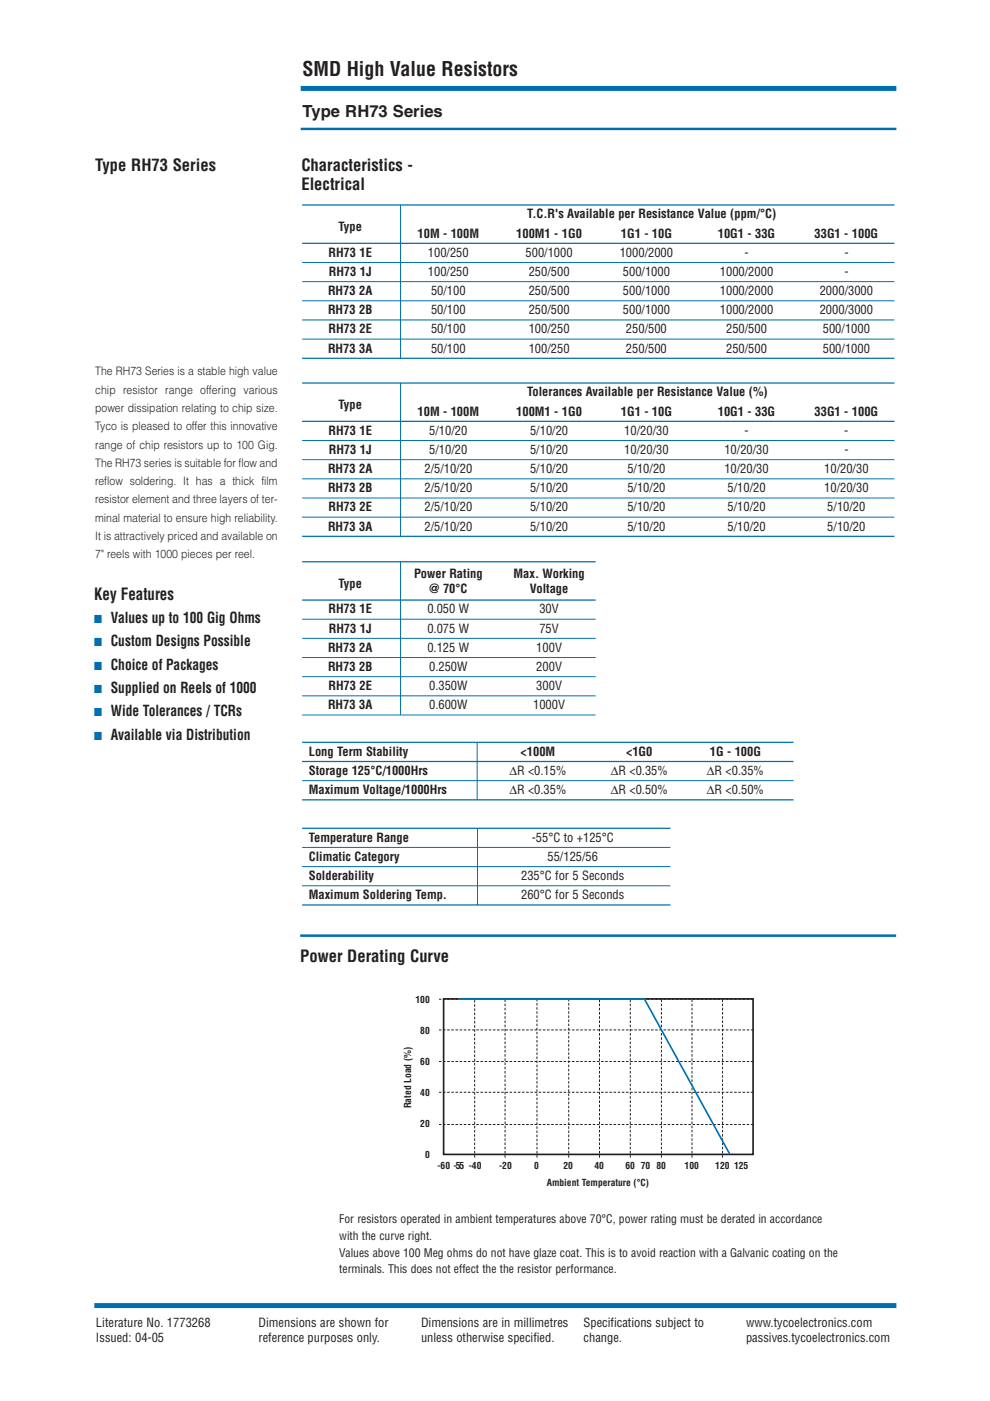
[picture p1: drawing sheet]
<svg xmlns="http://www.w3.org/2000/svg" width="210mm" height="297mm" viewBox="0 0 210 297" stroke-linecap="round" stroke-linejoin="round" font-family="sans-serif">
<defs><g id="words">
<text font-size="4.2" fill="#231f20" x="64.1" y="16.2">SMD High Value Resistors</text>
<g font-size="3.5" fill="#231f20">
<text x="64.1" y="24.8">Type RH73 Series</text>
<text x="20.2" y="36.3">Type RH73 Series</text>
<text x="63.9" y="36.3">Characteristics -</text>
<text x="63.9" y="40.2">Electrical</text>
<text x="20" y="127.1">Key Features</text>
<text x="63.6" y="203.9">Power Derating Curve</text>
</g>
<g font-size="3.2" fill="#231f20">
<text x="23.5" y="132.1">Values up to 100 Gig Ohms</text>
<text x="23.5" y="137">Custom Designs Possible</text>
<text x="23.5" y="142">Choice of Packages</text>
<text x="23.5" y="146.9">Supplied on Reels of 1000</text>
<text x="23.5" y="151.9">Wide Tolerances / TCRs</text>
<text x="23.5" y="156.8">Available via Distribution</text>
</g>
<g font-size="2.6" fill="#231f20">
<text x="111.8" y="46.3">T.C.R's Available per Resistance Value (ppm/°C)</text>
<text x="71.8" y="49">Type</text>
<text x="88.5" y="50.4">10M - 100M</text>
<text x="109.5" y="50.4">100M1 - 1G0</text>
<text x="131.6" y="50.4">1G1 - 10G</text>
<text x="152.2" y="50.4">10G1 - 33G</text>
<text x="172.7" y="50.4">33G1 - 100G</text>
<text x="69.6" y="54.4">RH73 1E</text>
<text x="69.7" y="58.5">RH73 1J</text>
<text x="90.7" y="58.5">100/250</text>
<text x="90.7" y="54.4">100/250</text>
<text x="111.4" y="54.4">500/1000</text>
<text x="112.1" y="58.5">250/500</text>
<text x="131.4" y="54.4">1000/2000</text>
<text x="132.1" y="58.5">500/1000</text>
<text x="152.6" y="58.5">1000/2000</text>
<text x="157.9" y="54.4">-</text>
<text x="179" y="54.4">-</text>
<text x="179" y="58.5">-</text>
<text x="69.6" y="62.6">RH73 2A</text>
<text x="91.4" y="62.6">50/100</text>
<text x="112.1" y="62.6">250/500</text>
<text x="132.1" y="62.6">500/1000</text>
<text x="152.6" y="62.6">1000/2000</text>
<text x="173.8" y="62.6">2000/3000</text>
<text x="69.6" y="66.6">RH73 2B</text>
<text x="69.6" y="70.7">RH73 2E</text>
<text x="91.4" y="70.7">50/100</text>
<text x="91.4" y="66.6">50/100</text>
<text x="112.1" y="70.7">100/250</text>
<text x="112.1" y="66.6">250/500</text>
<text x="132.1" y="66.6">500/1000</text>
<text x="132.7" y="70.7">250/500</text>
<text x="152.6" y="66.6">1000/2000</text>
<text x="154" y="70.7">250/500</text>
<text x="173.8" y="66.6">2000/3000</text>
<text x="174.5" y="70.7">500/1000</text>
<text x="69.6" y="74.7">RH73 3A</text>
<text x="91.4" y="74.7">50/100</text>
<text x="112.1" y="74.7">100/250</text>
<text x="132.7" y="74.7">250/500</text>
<text x="154" y="74.7">250/500</text>
<text x="174.5" y="74.7">500/1000</text>
<text x="71.8" y="86.7">Type</text>
<text x="88.5" y="88.1">10M - 100M</text>
<text x="109.5" y="88.1">100M1 - 1G0</text>
<text x="111.8" y="84.1">Tolerances Available per Resistance Value (%)</text>
<text x="131.6" y="88.1">1G1 - 10G</text>
<text x="152.2" y="88.1">10G1 - 33G</text>
<text x="172.7" y="88.1">33G1 - 100G</text>
<text x="69.6" y="92.2">RH73 1E</text>
<text x="91" y="92.2">5/10/20</text>
<text x="112.4" y="92.2">5/10/20</text>
<text x="132.4" y="92.2">10/20/30</text>
<text x="157.8" y="92.2">-</text>
<text x="179" y="92.2">-</text>
<text x="69.6" y="100.3">RH73 2A</text>
<text x="69.7" y="96.2">RH73 1J</text>
<text x="90" y="100.3">2/5/10/20</text>
<text x="91" y="96.2">5/10/20</text>
<text x="112.4" y="100.3">5/10/20</text>
<text x="112.4" y="96.2">5/10/20</text>
<text x="132.4" y="96.2">10/20/30</text>
<text x="133" y="100.3">5/10/20</text>
<text x="153.6" y="100.3">10/20/30</text>
<text x="153.6" y="96.2">10/20/30</text>
<text x="174.8" y="100.3">10/20/30</text>
<text x="179" y="96.2">-</text>
<text x="69.6" y="104.4">RH73 2B</text>
<text x="90" y="104.4">2/5/10/20</text>
<text x="112.4" y="104.4">5/10/20</text>
<text x="133" y="104.4">5/10/20</text>
<text x="154.2" y="104.4">5/10/20</text>
<text x="174.8" y="104.4">10/20/30</text>
<text x="69.6" y="112.5">RH73 3A</text>
<text x="69.6" y="108.4">RH73 2E</text>
<text x="90" y="112.5">2/5/10/20</text>
<text x="90" y="108.4">2/5/10/20</text>
<text x="112.4" y="112.5">5/10/20</text>
<text x="112.4" y="108.4">5/10/20</text>
<text x="133" y="112.5">5/10/20</text>
<text x="133" y="108.4">5/10/20</text>
<text x="154.2" y="112.5">5/10/20</text>
<text x="154.2" y="108.4">5/10/20</text>
<text x="175.4" y="112.5">5/10/20</text>
<text x="175.4" y="108.4">5/10/20</text>
<text x="71.8" y="124.6">Type</text>
<text x="87.8" y="122.6">Power Rating</text>
<text x="91" y="125.7">@ 70°C</text>
<text x="108.9" y="122.6">Max. Working</text>
<text x="112.3" y="125.7">Voltage</text>
<text x="69.6" y="130.1">RH73 1E</text>
<text x="90.6" y="130.1">0.050 W</text>
<text x="114.4" y="130.1">30V</text>
<text x="69.7" y="134.1">RH73 1J</text>
<text x="90.6" y="134.1">0.075 W</text>
<text x="114.4" y="134.1">75V</text>
<text x="69.6" y="138.2">RH73 2A</text>
<text x="69.6" y="142.3">RH73 2B</text>
<text x="90.6" y="138.2">0.125 W</text>
<text x="91" y="142.3">0.250W</text>
<text x="113.7" y="142.3">200V</text>
<text x="113.7" y="138.2">100V</text>
<text x="69.6" y="146.3">RH73 2E</text>
<text x="91" y="146.3">0.350W</text>
<text x="113.7" y="146.3">300V</text>
<text x="69.6" y="150.4">RH73 3A</text>
<text x="91" y="150.4">0.600W</text>
<text x="113" y="150.4">1000V</text>
<text x="65.5" y="160.2">Long Term Stability</text>
<text x="110.4" y="160.2">&lt;100M</text>
<text x="132.8" y="160.2">&lt;1G0</text>
<text x="150.5" y="160.2">1G - 100G</text>
<text x="65.5" y="164.3">Storage 125°C/1000Hrs</text>
<text x="108" y="164.3">∆R &lt;0.15%</text>
<text x="129.5" y="164.3">∆R &lt;0.35%</text>
<text x="149.9" y="164.3">∆R &lt;0.35%</text>
<text x="65.5" y="168.4">Maximum Voltage/1000Hrs</text>
<text x="108" y="168.4">∆R &lt;0.35%</text>
<text x="129.5" y="168.4">∆R &lt;0.50%</text>
<text x="149.9" y="168.4">∆R &lt;0.50%</text>
<text x="65.5" y="178.5">Temperature Range</text>
<text x="112.8" y="178.5">-55°C to +125°C</text>
<text x="65.5" y="182.5">Climatic Category</text>
<text x="116.1" y="182.5">55/125/56</text>
<text x="65.5" y="186.6">Solderability</text>
<text x="65.5" y="190.6">Maximum Soldering Temp.</text>
<text x="110.5" y="186.6">235°C for 5 Seconds</text>
<text x="110.5" y="190.6">260°C for 5 Seconds</text>
<text x="20.4" y="281.3">Literature No. 1773268</text>
<text x="54.8" y="281.3">Dimensions are shown for</text>
<text x="89.3" y="281.3">Dimensions are in millimetres</text>
<text x="123.7" y="281.3">Specifications subject to</text>
<text x="158.2" y="281.3">www.tycoelectronics.com</text>
<text x="20.4" y="284.4">Issued: 04-05</text>
<text x="54.8" y="284.4">reference purposes only.</text>
<text x="89.3" y="284.4">unless otherwise specified.</text>
<text x="123.7" y="284.6">change.</text>
<text x="158.2" y="284.6">passives.tycoelectronics.com</text>
</g>
<g font-size="2.5" fill="#231f20">
<text x="20.2" y="79.6">The RH73 Series is a stable high value</text>
<text x="20.2" y="83.5">chip resistor range offering various</text>
<text x="20.2" y="87.3">power dissipation relating to chip size.</text>
<text x="20.2" y="91.2">Tyco is pleased to offer this innovative</text>
<text x="20.2" y="95.1">range of chip resistors up to 100 Gig.</text>
<text x="20.2" y="99">The RH73 series is suitable for flow and</text>
<text x="20.2" y="102.9">reflow soldering. It has a thick film</text>
<text x="20.2" y="106.7">resistor element and three layers of ter-</text>
<text x="20.2" y="110.6">minal material to ensure high reliability.</text>
<text x="20.2" y="114.5">It is attractively priced and available on</text>
<text x="20.2" y="118.4">7&quot; reels with 1000 pieces per reel.</text>
<text x="71.9" y="259.4">For resistors operated in ambient temperatures above 70°C, power rating must be derated in accordance</text>
<text x="71.9" y="262.9">with the curve right.</text>
<text x="71.9" y="266.4">Values above 100 Meg ohms do not have glaze coat. This is to avoid reaction with a Galvanic coating on the</text>
<text x="71.9" y="270">terminals. This does not effect the the resistor performance.</text>
</g>
<g font-size="2.5" fill="#006faf">
<text x="20" y="132.1">■</text>
<text x="20" y="137">■</text>
<text x="20" y="142">■</text>
<text x="20" y="146.9">■</text>
<text x="20" y="151.9">■</text>
<text x="20" y="156.8">■</text>
</g>
<g font-size="2" fill="#231f20">
<text x="88.1" y="212.6">100</text>
<text x="89.1" y="219.2">80</text>
<text x="89.1" y="225.8">60</text>
<text x="89.1" y="232.4">40</text>
<text x="87.2" y="235" transform="rotate(-90 87.2 235)">Rated Load (%)</text>
<text x="89.1" y="239">20</text>
<text x="90.1" y="245.6">0</text>
<text x="92.8" y="247.9">-60 -55 -40</text>
<text x="105.8" y="247.9">-20</text>
<text x="113.2" y="247.9">0</text>
<text x="115.9" y="251.5">Ambient Temperature (°C)</text>
<text x="119.4" y="247.9">20</text>
<text x="126" y="247.9">40</text>
<text x="132.6" y="247.9">60 70 80</text>
<text x="145.1" y="247.9">100</text>
<text x="151.7" y="247.9">120 125</text>
</g>
</g></defs>
<path d="M63.8 18.8h126.2M20 276.8h170.1" fill="none" stroke="#006faf" stroke-width="1.1" stroke-linecap="butt"/>
<path d="M63.8 27.3h126.3" fill="none" stroke="#006faf" stroke-width=".53"/>
<g fill="#fff">
<path d="M20 278.9h170v16.4h-170z" fill-rule="evenodd"/>
<path d="M164 3.7h27.5v14.2h-27.5z" fill-rule="evenodd"/>
<path d="M20.2 33.7h40.2v13.8h-40.2z" fill-rule="evenodd"/>
<path d="M20 39.4h38.9v36h-38.9z" fill-rule="evenodd"/>
</g>
<path d="M63.7 198.4h126.3" fill="none" stroke="#006faf" stroke-width=".53"/>
<path d="M63.9 33.7h40.2v13.8h-40.2z" fill-rule="evenodd" fill="#fff"/>
<g fill="none" stroke="#006faf" stroke-width=".26">
<path d="M64.1 43.5h125.5M64.1 51.6h125.5M64.1 76h125.5M64.1 81.2h125.5M64.1 89.3h125.5M64.1 113.7h125.5M64.1 119.1h62.2M64.1 127.2h62.2M64.1 157.4h104.1M64.1 161.5h104.1M64.1 169.6h104.1M64.1 175.6h78"/>
<path d="M64.1 191.9h78"/>
</g>
<g fill="none" stroke="#006faf" stroke-width=".21">
<path d="M64.1 55.6h125.5M64.1 59.7h125.5M84.9 43.5v32.5M64.1 63.8h125.5M64.1 67.8h125.5M64.1 71.9h125.5M64.1 93.4h125.5M64.1 97.5h125.5M84.9 81.2v32.5M64.1 101.5h125.5M64.1 105.6h125.5M64.1 109.6h125.5"/>
<path d="M84.9 119.1v32.5M64.1 131.3h62.2M64.1 135.3h62.2M64.1 139.4h62.2M64.1 143.5h62.2M64.1 147.5h62.2M64.1 151.6h62.2M101.2 157.4v12.2M64.1 165.5h104.1M64.1 179.7h78M101.2 175.6v16.3M64.1 183.7h78"/>
<path d="M64.1 187.8h78"/>
</g>
<path d="M94.1 211.8h65.6v33h-65.6z" fill="none" stroke="#231f20" stroke-width=".35"/>
<path d="M93.6 218.4h65.6M93.6 211.9h65.6M93.6 225.1h65.6M93.6 231.6h65.6M93.6 238.4h65.6M100.6 244.9v-32.3M107.1 244.9v-32.5M127.1 244.9v-32.4M133.6 244.9v-32.4M140.2 244.9v-32.5M146.7 244.9v-32.5M153.2 244.9v-32.5" fill="none" stroke="#231f20" stroke-width=".21" stroke-dasharray=".5 .4" stroke-dashoffset=".5" stroke-linecap="butt"/>
<g fill="none" stroke="#231f20" stroke-width=".21">
<path d="M93.1 218.4h.5M93.1 211.9h.5M100.6 212v.6M107.1 211.9v.5M113.9 211.8v.5M120.6 211.8v.5M127.1 212v.5M133.6 212v.5M140.2 211.9v.5M146.7 211.9v.5M153.2 211.9v.5M159.2 211.9h.5"/>
<path d="M159.2 218.4h.5M93.1 225.1h.5M93.1 231.6h.5M93.1 238.4h.5M159.2 225.1h.5M159.2 231.6h.5M159.2 238.4h.5M100.6 244.9v.5M107.1 244.9v.5M113.9 244.9v.5M120.6 244.9v.5M127.1 244.9v.5"/>
<path d="M133.6 244.9v.5M140.2 244.9v.5M146.7 244.9v.5M153.2 244.9v.5"/>
</g>
<path d="M113.9 244.9v-32.6M120.6 244.9v-32.6" fill="none" stroke="#231f20" stroke-width=".21" stroke-dasharray=".5 .3" stroke-dashoffset=".5" stroke-linecap="butt"/>
<path d="M97.2 211.8h39.4l18.1 32.9" fill="none" stroke="#006faf" stroke-width=".35"/>
<use href="#words"/>
</svg>
